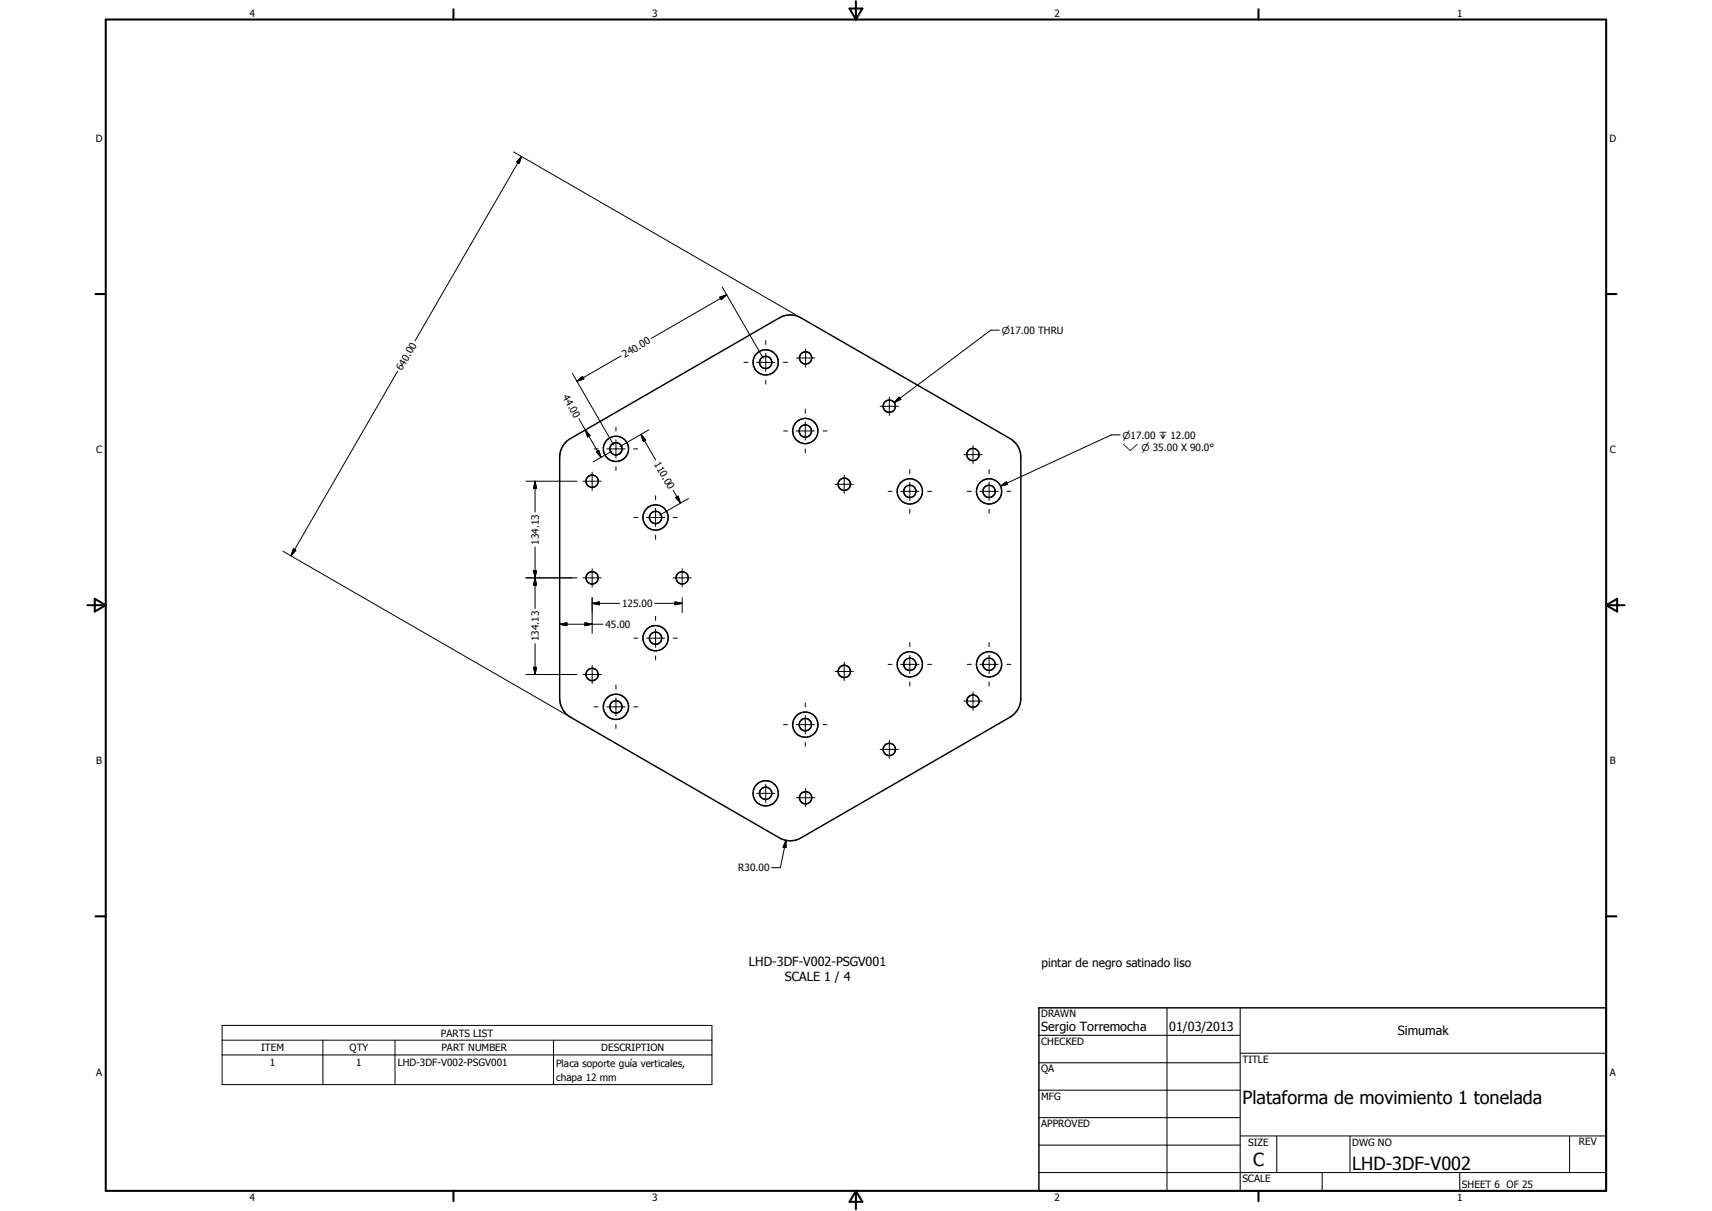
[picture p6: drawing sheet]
<svg xmlns="http://www.w3.org/2000/svg" width="594mm" height="420mm" viewBox="0 0 594 420" stroke-linecap="round" stroke-linejoin="round" font-family="sans-serif">
<defs><g id="words">
<g font-size="6.3">
<text x="431.1" y="383.2">Plataforma de movimiento 1 tonelada</text>
<text x="434.8" y="404.7">C</text>
<text x="469.2" y="406">LHD-3DF-V002</text>
</g>
<g font-size="4.4">
<text x="259.9" y="335.1">LHD-3DF-V002-PSGV001</text>
<text x="272.3" y="340.3">SCALE 1 / 4</text>
<text x="361.3" y="357.5">Sergio Torremocha</text>
<text x="405.7" y="357.7">01/03/2013</text>
<text x="485" y="359.2">Simumak</text>
</g>
<text font-size="4.1" x="361.4" y="335.6">pintar de negro satinado liso</text>
<g font-size="3.5">
<text x="86.6" y="5.8">4</text>
<text x="226.3" y="5.8">3</text>
<text x="365.9" y="5.8">2</text>
<text x="505.6" y="5.8">1</text>
<text x="33.3" y="49.4">D</text>
<text x="558.5" y="49.4">D</text>
<text x="216.9" y="124.2" transform="rotate(-30 216.9 124.2)">240.00</text>
<text x="139.5" y="128.8" transform="rotate(-60 139.5 128.8)">640.00</text>
<text x="195.1" y="137.8" transform="rotate(60 195.1 137.8)">44.00</text>
<text x="33.4" y="157.3">C</text>
<text x="226.9" y="160.9" transform="rotate(60 226.9 160.9)">110.00</text>
<text x="558.6" y="157.3">C</text>
<text x="186.9" y="189.1" transform="rotate(-90 186.9 189.1)">134.13</text>
<text x="215.9" y="210.6">125.00</text>
<text x="210.1" y="217.8">45.00</text>
<text x="186.9" y="222.5" transform="rotate(-90 186.9 222.5)">134.13</text>
<text x="33.4" y="265.2">B</text>
<text x="558.6" y="265.2">B</text>
<text x="256.2" y="302.3">R30.00</text>
<text x="361.3" y="353">DRAWN</text>
<text x="152.9" y="359.6">PARTS LIST</text>
<text x="90.6" y="364.7">ITEM</text>
<text x="121.3" y="364.7">QTY</text>
<text x="153.2" y="364.7">PART NUMBER</text>
<text x="208.6" y="364.7">DESCRIPTION</text>
<text x="361.3" y="362.5">CHECKED</text>
<text x="93.6" y="369.9">1</text>
<text x="123.6" y="369.9">1</text>
<text x="138" y="369.9">LHD-3DF-V002-PSGV001</text>
<text x="193" y="370">Placa soporte guía verticales,</text>
<text x="431.1" y="368.7">TITLE</text>
<text x="33.4" y="373.2">A</text>
<text x="193" y="375.2">chapa 12 mm</text>
<text x="361.3" y="372.1">QA</text>
<text x="558.6" y="373.2">A</text>
<text x="361.3" y="381.6">MFG</text>
<text x="361.3" y="391.1">APPROVED</text>
<text x="433.1" y="397.5">SIZE</text>
<text x="469.2" y="397.5">DWG NO</text>
<text x="547.9" y="397.4">REV</text>
<text x="431.1" y="410.2">SCALE</text>
<text x="507.3" y="412.3">SHEET 6 OF 25</text>
<text x="86.6" y="416.7">4</text>
<text x="226.3" y="416.7">3</text>
<text x="365.9" y="416.7">2</text>
<text x="505.6" y="416.7">1</text>
</g>
<g font-size="3.3">
<text x="347.6" y="115.8">n17.00 THRU</text>
<text x="389.5" y="152.1">n17.00 x 12.00</text>
<text x="389.5" y="156.6">w n 35.00 X 90.0°</text>
</g>
</g></defs>
<g fill="none" stroke="#000" stroke-width=".51">
<path d="M196.4 153.3l1.6-1.2 72.5-41.8a7.4 7.4 0 0 1 7.5 0l72.5 41.8a7.4 7.4 0 0 1 3.7 6.5v83.8a7.6 7.6 0 0 1-3.7 6.4l-72.5 41.9a7.4 7.4 0 0 1-7.5 0l-72.5-41.9a7.6 7.6 0 0 1-3.8-6.4v-83.8a7.7 7.7 0 0 1 2.2-5.3zM360.5 349.7h196.9v63.5h-196.9z"/>
<circle cx="265.7" cy="125.7" r="2.13"/>
<circle cx="265.7" cy="125.7" r="4.4"/>
<circle cx="279.6" cy="124.2" r="2.14"/>
<circle cx="213.7" cy="155.7" r="4.4"/>
<circle cx="213.8" cy="155.7" r="2.13"/>
<circle cx="279.4" cy="149.5" r="4.4"/>
<circle cx="279.4" cy="149.6" r="2.13"/>
<circle cx="308.6" cy="140.9" r="2.13"/>
<circle cx="337.6" cy="157.7" r="2.13"/>
<circle cx="205.5" cy="167" r="2.13"/>
<circle cx="227.5" cy="179.5" r="4.4"/>
<circle cx="227.5" cy="179.5" r="2.13"/>
<circle cx="293" cy="168" r="2.13"/>
<circle cx="315.7" cy="170.5" r="4.4"/>
<circle cx="315.7" cy="170.5" r="2.13"/>
<circle cx="343.2" cy="170.5" r="2.13"/>
<circle cx="343.2" cy="170.5" r="4.4"/>
<circle cx="205.5" cy="200.5" r="2.13"/>
<circle cx="236.7" cy="200.5" r="2.12"/>
<circle cx="205.5" cy="234" r="2.13"/>
<circle cx="227.5" cy="221.4" r="2.12"/>
<circle cx="227.5" cy="221.4" r="4.4"/>
<circle cx="293" cy="233" r="2.12"/>
<circle cx="315.7" cy="230.5" r="4.4"/>
<circle cx="315.7" cy="230.5" r="2.14"/>
<circle cx="343.2" cy="230.5" r="2.14"/>
<circle cx="343.2" cy="230.5" r="4.4"/>
<circle cx="213.7" cy="245.3" r="4.4"/>
<circle cx="213.7" cy="245.2" r="2.14"/>
<circle cx="279.4" cy="251.4" r="2.14"/>
<circle cx="279.5" cy="251.4" r="4.4"/>
<circle cx="337.6" cy="243.3" r="2.13"/>
<circle cx="265.7" cy="275.3" r="4.4"/>
<circle cx="265.7" cy="275.2" r="2.12"/>
<circle cx="279.6" cy="276.8" r="2.13"/>
<circle cx="308.6" cy="260" r="2.13"/>
</g>
<g fill="none" stroke="#000" stroke-width=".71">
<path d="M36.7 6.8h520.7v406.4h-520.7zM157.3 3.2v3.6M294.8 3h4.4l-2.2 3.8zM297 .4v6.4M436.7 3.2v3.6M33.1 102h3.6M557.4 102h3.5M30.3 210h6.4M32.9 207.8l3.8 2.2-3.8 2.2zM557.4 210h6.3M557.4 210l3.8-2.2v4.4zM33.1 317.9h3.6"/>
<path d="M557.4 317.9h3.5M157.3 413.2v3.5M297 413.2v6.3M297 413.2l2.2 3.8h-4.4zM436.7 413.2v3.5"/>
</g>
<g fill="none" stroke="#000" stroke-width=".35">
<path d="M178.2 52.7l98.4 56.8M181 54.3l-.8 2.4-.9-.5zM181 54.3l-37 64M250.6 99.6l14.3 24.7M249.8 103.1l2.4-.8-1.9 1.7zM252.2 102.3l-26.1 15.1M265.7 118.2v1.3M346.8 114.6h-3l-33.5 25.1M138 128.8l-37 64M198.6 129.5l14.3 24.8M200.2 132.3l1.9-1.7 .5 .9zM215.5 123.5l-15.3 8.8"/>
<path d="M258.1 125.7h1.4M262.5 125.7h6.4M265.7 122.6v6.3M265.7 131.9v1.4M271.9 125.7h1.4M276.4 124.2h6.3M279.6 121v6.4M308.6 137.8v6.3M312 137.8l.6 .8-2.3 1.1zM200.9 145.3l2.2 3.9M203.1 149.2l1.7 1.9-.9 .5zM203.1 149.2l5.5 9.5"/>
<path d="M206.2 155.7h1.4M206.9 156.8l.9-.5 .8 2.4zM210.6 155.7h6.3M212.4 156.5l-6.6 3.8M213.7 148.2v1.4M213.7 152.6v6.3M219.9 155.7h1.4M222.4 150.7l1.7 2-.9 .5zM222.4 150.7l5.1 8.9M225.1 149.1l-10 5.8M271.9 149.5h1.4M276.3 149.5h6.3"/>
<path d="M279.4 142v1.4M279.4 146.3v6.4M279.4 155.7v1.4M285.6 149.5h1.4M305.4 141h6.4M334.5 157.7h6.3M337.6 154.6v6.3M388.7 150.9h-3l-38.5 17.8M182.5 167h17.7M185.7 167l.5 2.5h-1zM185.7 167v10.6M202.3 167h6.4"/>
<path d="M205.5 163.8v6.3M213.7 161.9v1.4M219.9 179.5h1.4M224.3 179.5h6.4M227.5 172v1.4M227.5 176.4v6.3M233.6 170.1l2.5 4.4M233.6 179.5h1.4M234.5 172.6l.8-.5 .8 2.4zM238.9 173l-10 5.7M289.8 168h6.3M292.9 164.8v6.4"/>
<path d="M308.2 170.5h1.3M312.5 170.5h6.4M315.7 162.9v1.4M315.7 167.3v6.4M315.7 176.7v1.4M321.9 170.5h1.4M335.7 170.5h1.4M340.1 170.5h6.3M343.2 162.9v1.4M343.2 167.3v6.4M343.2 176.7v1.4M347.2 168.7l2-1.6 .5 1z"/>
<path d="M349.4 170.5h1.4M98.2 191.3l98.4 56.7M101.8 190.4l.9 .5-1.7 1.9zM185.2 198h1l-.5 2.5zM185.2 198l1 5h-1l1-5zM185.7 189.8v21.4M205.5 197.3v6.4M227.5 185.7v1.4M236.7 197.3v6.4M182.5 200.5h17.7M185.7 200.5l.5 2.5h-1zM194.2 216.6l2.5-.5v1z"/>
<path d="M194.2 216.6h15M202.3 200.5h6.4M203 216.1l2.5 .5-2.5 .5zM205.5 209.3l2.5-.5v1zM205.5 207.4v12.4M205.5 209.3h9.5M227.2 209.3h9.5M227.5 213.9v1.4M227.5 218.2v6.4M233.5 200.5h6.4M234.2 208.8l2.5 .5-2.5 .5zM236.7 207.4v5.1"/>
<path d="M182.5 234h17.7M185.2 231.5h1l-.5 2.5zM185.7 223.4v10.6M202.3 234h6.4M205.5 230.8v6.4M213.7 237.7v1.4M219.9 221.4h1.4M224.3 221.4h6.4M227.5 227.6v1.4M233.6 221.4h1.4M289.8 233h6.3M292.9 229.8v6.3"/>
<path d="M308.2 230.5h1.3M312.5 230.5h6.4M315.7 222.9v1.4M315.7 227.3v6.4M315.7 236.6v1.4M321.9 230.5h1.4M335.7 230.5h1.4M340.1 230.5h6.3M343.2 222.9v1.4M343.2 227.3v6.4M343.2 236.6v1.4M349.4 230.5h1.4"/>
<path d="M206.2 245.2h1.4M210.6 245.2h6.3M213.7 242.1v6.3M213.7 251.4v1.4M219.9 245.2h1.4M271.9 251.4h1.4M276.3 251.4h6.3M279.4 243.9v1.3M279.4 248.2v6.4M279.4 257.6v1.4M285.6 251.4h1.4M308.6 256.8v6.4"/>
<path d="M334.5 243.2h6.3M337.6 240.1v6.3M262.5 275.3h6.4M265.7 272.1v6.3M276.4 276.8h6.3M279.6 273.6v6.4M305.4 260h6.4M272.7 291.5v2.6l-1-.2zM272.7 291.5l-1.9 9.5h-3M77.1 355.8h170v20.5h-170zM360.5 359.2h69.9M405 349.7v63.5"/>
<path d="M430.4 349.7v63.5M77.1 360.9h170M77.1 366h170M112 360.9v15.4M137.1 360.9v15.4M192.1 360.9v15.4M360.5 368.7h69.9M360.5 378.2h69.9M430.4 365.4h127M360.5 387.8h69.9M360.5 397.3h69.9M430.4 394.1h127"/>
<path d="M443.1 394.1v12.7M468.5 394.1v12.7M544.7 394.1v12.7M360.5 406.8h196.9M458.8 406.8v6.4M506.6 406.8v6.4"/>
</g>
<g fill="#000">
<path d="M181 54.3l-.8 2.4-.9-.5zM249.8 103.1l2.4-.8-1.9 1.7zM200.2 132.3l1.9-1.7 .5 .9zM312 137.8l.6 .8-2.3 1.1zM203.1 149.2l1.7 1.9-.9 .5zM206.9 156.8l.9-.5 .8 2.4zM222.4 150.7l1.7 2-.9 .5zM185.7 167l.5 2.5h-1zM234.5 172.6l.8-.5 .8 2.4zM347.2 168.7l2-1.6 .5 1zM101.8 190.4l.9 .5-1.7 1.9zM185.2 198h1l-.5 2.5z"/>
<path d="M185.7 200.5l.5 2.5h-1zM194.2 216.6l2.5-.5v1zM203 216.1l2.5 .5-2.5 .5zM205.5 209.3l2.5-.5v1zM234.2 208.8l2.5 .5-2.5 .5zM185.2 231.5h1l-.5 2.5zM272.7 291.5v2.6l-1-.2z"/>
</g>
<use href="#words"/>
</svg>
